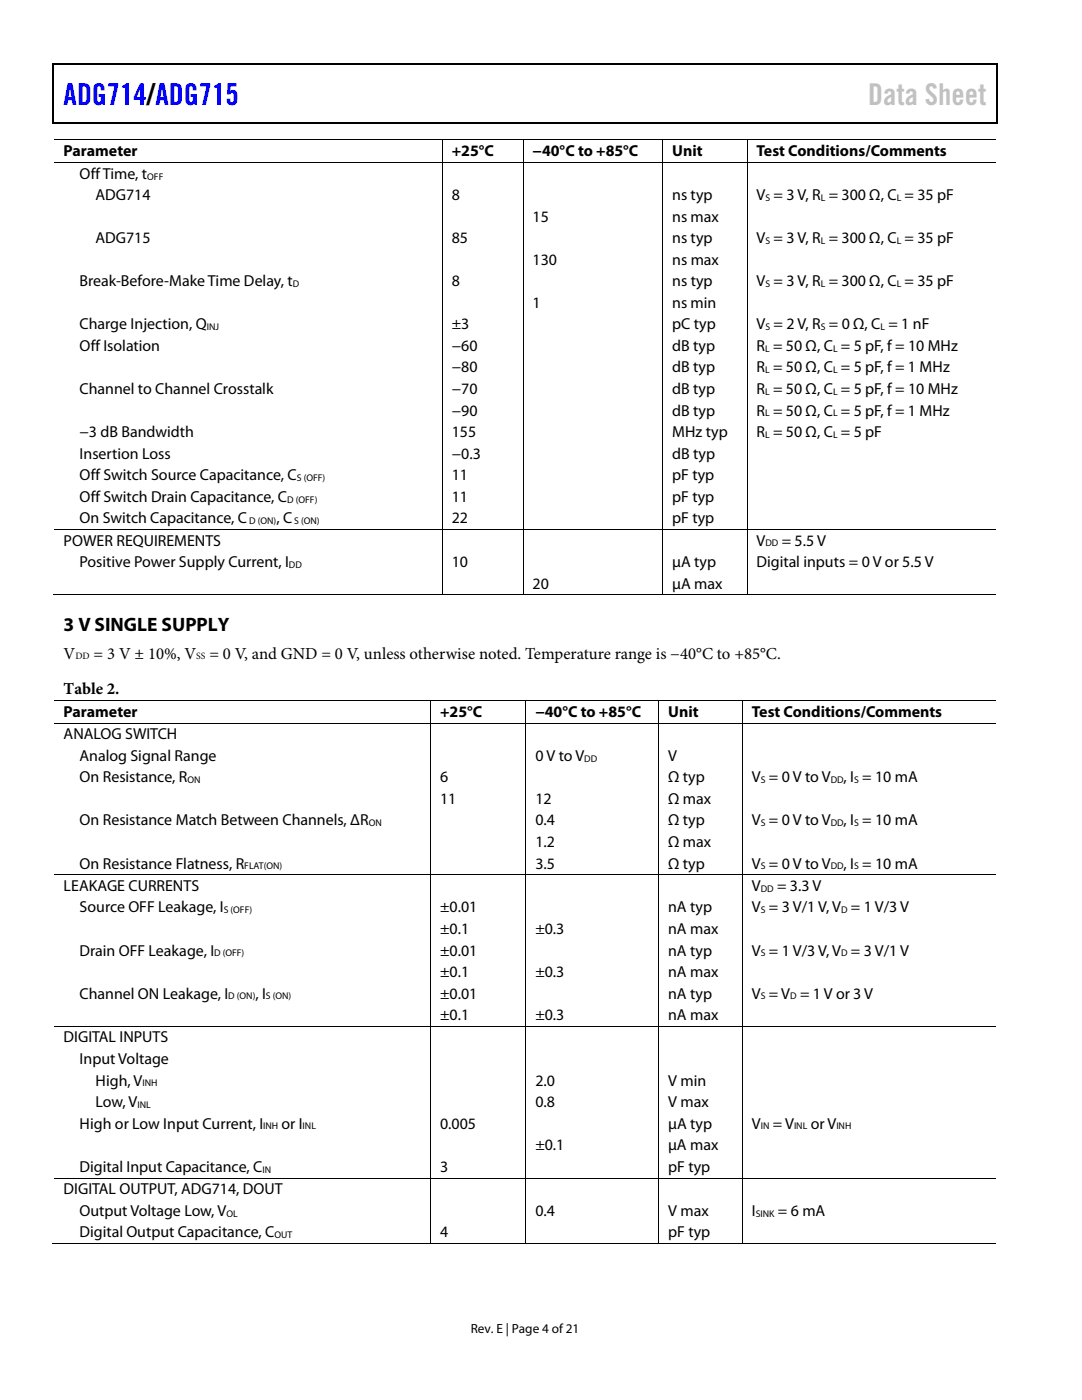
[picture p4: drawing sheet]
<svg xmlns="http://www.w3.org/2000/svg" width="216mm" height="279mm" viewBox="0 0 216 279" stroke-linecap="round" stroke-linejoin="round" font-family="sans-serif">
<defs><g id="words">
<text font-size="6" fill="#00f" x="12.7" y="21">ADG714/ADG715</text>
<text font-size="6" fill="#c1c1c1" x="173.2" y="21">Data Sheet</text>
<text font-size="3.9" x="12.7" y="126">3 V SINGLE SUPPLY</text>
<g font-size="3.3">
<text x="12.7" y="131.4">V</text>
<text x="18.7" y="131.4">= 3 V ± 10%, V</text>
<text x="41.8" y="131.4">= 0 V, and GND = 0 V, unless otherwise noted. Temperature range is −40°C to +85°C.</text>
<text x="12.7" y="138.5">Table 2.</text>
</g>
<g font-size="3.2">
<text x="12.7" y="31.2">Parameter</text>
<text x="15.9" y="35.7">Off Time, t</text>
<text x="90.2" y="31.2">+25°C</text>
<text x="106.3" y="31.2">−40°C to +85°C</text>
<text x="134.1" y="31.2">Unit</text>
<text x="151" y="31.2">Test Conditions/Comments</text>
<text x="19" y="40">ADG714</text>
<text x="90.1" y="40">8</text>
<text x="134.1" y="40">ns typ</text>
<text x="151" y="40">V = 3 V, R = 300 Ω, C = 35 pF</text>
<text x="106.3" y="44.3">15</text>
<text x="134.1" y="44.3">ns max</text>
<text x="19" y="48.6">ADG715</text>
<text x="90.1" y="48.6">85</text>
<text x="106.3" y="52.9">130</text>
<text x="134.1" y="48.6">ns typ</text>
<text x="134.1" y="52.9">ns max</text>
<text x="151" y="48.6">V = 3 V, R = 300 Ω, C = 35 pF</text>
<text x="15.9" y="57.2">Break-Before-Make Time Delay, t</text>
<text x="90.1" y="57.2">8</text>
<text x="134.1" y="57.2">ns typ</text>
<text x="151" y="57.2">V = 3 V, R = 300 Ω, C = 35 pF</text>
<text x="15.9" y="65.7">Charge Injection, Q</text>
<text x="90.1" y="65.7">±3</text>
<text x="106.3" y="61.4">1</text>
<text x="134.1" y="61.4">ns min</text>
<text x="134.1" y="65.7">pC typ</text>
<text x="151" y="65.7">V = 2 V, R = 0 Ω, C = 1 nF</text>
<text x="15.9" y="70">Off Isolation</text>
<text x="90.2" y="70">−60</text>
<text x="134.1" y="70">dB typ</text>
<text x="151" y="70">R = 50 Ω, C = 5 pF, f = 10 MHz</text>
<text x="90.1" y="74.3">−80</text>
<text x="134.1" y="74.3">dB typ</text>
<text x="151" y="74.3">R = 50 Ω, C = 5 pF, f = 1 MHz</text>
<text x="15.9" y="78.6">Channel to Channel Crosstalk</text>
<text x="90.1" y="82.9">−90</text>
<text x="90.1" y="78.6">−70</text>
<text x="134.1" y="82.9">dB typ</text>
<text x="134.1" y="78.6">dB typ</text>
<text x="151" y="82.9">R = 50 Ω, C = 5 pF, f = 1 MHz</text>
<text x="151" y="78.6">R = 50 Ω, C = 5 pF, f = 10 MHz</text>
<text x="15.9" y="87.2">−3 dB Bandwidth</text>
<text x="90.1" y="87.2">155</text>
<text x="134.1" y="87.2">MHz typ</text>
<text x="151" y="87.2">R = 50 Ω, C = 5 pF</text>
<text x="15.9" y="91.5">Insertion Loss</text>
<text x="15.9" y="95.8">Off Switch Source Capacitance, C</text>
<text x="90.1" y="91.5">−0.3</text>
<text x="90.1" y="95.8">11</text>
<text x="134.1" y="91.5">dB typ</text>
<text x="134.1" y="95.8">pF typ</text>
<text x="15.9" y="100.1">Off Switch Drain Capacitance, C</text>
<text x="90.1" y="100.1">11</text>
<text x="134.1" y="100.1">pF typ</text>
<text x="15.9" y="104.4">On Switch Capacitance, C</text>
<text x="55.1" y="104.4">, C</text>
<text x="90.1" y="104.4">22</text>
<text x="134.1" y="104.4">pF typ</text>
<text x="12.7" y="108.9">POWER REQUIREMENTS</text>
<text x="15.9" y="113.2">Positive Power Supply Current, I</text>
<text x="90.1" y="113.2">10</text>
<text x="134.1" y="113.2">µA typ</text>
<text x="151" y="113.2">Digital inputs = 0 V or 5.5 V</text>
<text x="151" y="108.9">V</text>
<text x="156" y="108.9">= 5.5 V</text>
<text x="106.3" y="117.5">20</text>
<text x="134.1" y="117.5">µA max</text>
<text x="12.7" y="143.1">Parameter</text>
<text x="87.8" y="143.1">+25°C</text>
<text x="106.8" y="143.1">−40°C to +85°C</text>
<text x="133.3" y="143.1">Unit</text>
<text x="150" y="143.1">Test Conditions/Comments</text>
<text x="12.7" y="147.6">ANALOG SWITCH</text>
<text x="15.9" y="151.8">Analog Signal Range</text>
<text x="106.8" y="151.8">0 V to V</text>
<text x="133.3" y="151.8">V</text>
<text x="15.9" y="156.1">On Resistance, R</text>
<text x="87.8" y="156.1">6</text>
<text x="87.8" y="160.4">11</text>
<text x="106.8" y="160.4">12</text>
<text x="133.3" y="160.4">Ω max</text>
<text x="133.3" y="156.1">Ω typ</text>
<text x="150" y="156.1">V = 0 V to V</text>
<text x="168.3" y="156.1">, I = 10 mA</text>
<text x="15.9" y="164.7">On Resistance Match Between Channels, ΔR</text>
<text x="106.8" y="164.7">0.4</text>
<text x="133.3" y="164.7">Ω typ</text>
<text x="150" y="164.7">V = 0 V to V</text>
<text x="168.3" y="164.7">, I = 10 mA</text>
<text x="15.9" y="173.3">On Resistance Flatness, R</text>
<text x="106.8" y="169">1.2</text>
<text x="106.8" y="173.3">3.5</text>
<text x="133.3" y="169">Ω max</text>
<text x="133.3" y="173.3">Ω typ</text>
<text x="150" y="173.3">V = 0 V to V</text>
<text x="168.3" y="173.3">, I = 10 mA</text>
<text x="12.7" y="177.8">LEAKAGE CURRENTS</text>
<text x="150" y="177.8">V</text>
<text x="155.1" y="177.8">= 3.3 V</text>
<text x="15.9" y="182.1">Source OFF Leakage, I</text>
<text x="87.8" y="182.1">±0.01</text>
<text x="133.3" y="182.1">nA typ</text>
<text x="150" y="182.1">V = 3 V/1 V, V = 1 V/3 V</text>
<text x="15.9" y="190.7">Drain OFF Leakage, I</text>
<text x="87.8" y="186.4">±0.1</text>
<text x="87.8" y="190.7">±0.01</text>
<text x="106.8" y="186.4">±0.3</text>
<text x="133.3" y="186.4">nA max</text>
<text x="133.3" y="190.7">nA typ</text>
<text x="150" y="190.7">V = 1 V/3 V, V = 3 V/1 V</text>
<text x="87.8" y="195">±0.1</text>
<text x="106.8" y="195">±0.3</text>
<text x="133.3" y="195">nA max</text>
<text x="15.9" y="199.3">Channel ON Leakage, I</text>
<text x="51" y="199.3">, I</text>
<text x="87.8" y="199.3">±0.01</text>
<text x="87.8" y="203.6">±0.1</text>
<text x="106.8" y="203.6">±0.3</text>
<text x="133.3" y="203.6">nA max</text>
<text x="133.3" y="199.3">nA typ</text>
<text x="150" y="199.3">V = V = 1 V or 3 V</text>
<text x="12.7" y="208">DIGITAL INPUTS</text>
<text x="15.9" y="212.3">Input Voltage</text>
<text x="19" y="216.6">High, V</text>
<text x="19" y="220.9">Low, V</text>
<text x="106.8" y="216.6">2.0</text>
<text x="106.8" y="220.9">0.8</text>
<text x="133.3" y="216.6">V min</text>
<text x="133.3" y="220.9">V max</text>
<text x="15.9" y="225.2">High or Low Input Current, I</text>
<text x="56.2" y="225.2">or I</text>
<text x="87.8" y="225.2">0.005</text>
<text x="133.3" y="225.2">µA typ</text>
<text x="150" y="225.2">V</text>
<text x="154.2" y="225.2">= V</text>
<text x="161.8" y="225.2">or V</text>
<text x="15.9" y="233.8">Digital Input Capacitance, C</text>
<text x="87.8" y="233.8">3</text>
<text x="106.8" y="229.5">±0.1</text>
<text x="133.3" y="229.5">µA max</text>
<text x="133.3" y="233.8">pF typ</text>
<text x="12.7" y="238.3">DIGITAL OUTPUT, ADG714, DOUT</text>
<text x="15.9" y="242.6">Output Voltage Low, V</text>
<text x="106.8" y="242.6">0.4</text>
<text x="133.3" y="242.6">V max</text>
<text x="150" y="242.6">I</text>
<text x="155.2" y="242.6">= 6 mA</text>
<text x="15.9" y="246.9">Digital Output Capacitance, C</text>
<text x="87.8" y="246.9">4</text>
<text x="133.3" y="246.9">pF typ</text>
</g>
<text font-size="2.6" x="93.9" y="266">Rev. E | Page 4 of 21</text>
<g font-size="1.9">
<text x="29.4" y="35.8">OFF</text>
<text x="152.7" y="40.1">S</text>
<text x="163.8" y="40.1">L</text>
<text x="178.9" y="40.1">L</text>
<text x="152.7" y="48.7">S</text>
<text x="163.8" y="48.7">L</text>
<text x="178.9" y="48.7">L</text>
<text x="58.4" y="57.3">D</text>
<text x="152.7" y="57.3">S</text>
<text x="163.8" y="57.3">L</text>
<text x="178.9" y="57.3">L</text>
<text x="41.3" y="65.9">INJ</text>
<text x="152.7" y="65.9">S</text>
<text x="163.8" y="65.9">S</text>
<text x="175.7" y="65.9">L</text>
<text x="152.7" y="70.2">L</text>
<text x="166.2" y="70.2">L</text>
<text x="152.7" y="74.5">L</text>
<text x="166.2" y="74.5">L</text>
<text x="152.7" y="78.8">L</text>
<text x="152.7" y="83.1">L</text>
<text x="166.2" y="78.8">L</text>
<text x="166.2" y="83.1">L</text>
<text x="152.7" y="87.4">L</text>
<text x="166.2" y="87.4">L</text>
<text x="59.2" y="96">S (OFF)</text>
<text x="57.3" y="100.3">D (OFF)</text>
<text x="49.7" y="104.6">D (ON)</text>
<text x="58.7" y="104.6">S (ON)</text>
<text x="57.7" y="113.3">DD</text>
<text x="152.7" y="109.1">DD</text>
<text x="15" y="131.6">DD</text>
<text x="39.2" y="131.6">SS</text>
<text x="116.6" y="152">DD</text>
<text x="37.4" y="156.3">ON</text>
<text x="151.8" y="156.3">S</text>
<text x="165.8" y="156.3">DD</text>
<text x="170.4" y="156.3">S</text>
<text x="73.6" y="164.9">ON</text>
<text x="151.8" y="164.9">S</text>
<text x="165.8" y="164.9">DD</text>
<text x="170.4" y="164.9">S</text>
<text x="48.7" y="173.5">FLAT(ON)</text>
<text x="151.8" y="173.5">S</text>
<text x="165.8" y="173.5">DD</text>
<text x="170.4" y="173.5">S</text>
<text x="151.8" y="178">DD</text>
<text x="44.6" y="182.3">S (OFF)</text>
<text x="151.8" y="182.3">S</text>
<text x="167.8" y="182.3">D</text>
<text x="42.7" y="190.9">D (OFF)</text>
<text x="151.8" y="190.9">S</text>
<text x="167.8" y="190.9">D</text>
<text x="45.6" y="199.5">D (ON)</text>
<text x="53.1" y="199.5">S (ON)</text>
<text x="151.8" y="199.5">S</text>
<text x="157.7" y="199.5">D</text>
<text x="27.4" y="221.1">INL</text>
<text x="28.4" y="216.8">INH</text>
<text x="52.5" y="225.4">INH</text>
<text x="60.4" y="225.4">INL</text>
<text x="151.8" y="225.4">IN</text>
<text x="158.5" y="225.4">INL</text>
<text x="166.9" y="225.4">INH</text>
<text x="52.4" y="234">IN</text>
<text x="45.2" y="242.8">OL</text>
<text x="150.8" y="242.8">SINK</text>
<text x="54.8" y="247.1">OUT</text>
</g>
</g></defs>
<g fill="#000">
<path d="M10.5 12.7h.3v1h-.3zM10.5 12.7h.3v.3h-.3zM133.3 12.7h.3v.3h-.3zM198.8 12.7h.2v1h-.2zM198.8 12.7h.2v.3h-.2zM10.5 24.4h.3v.3h-.3zM88.2 27.9h.1v.1h-.1zM88.2 32.4h.1v.2h-.1zM104.3 27.9h.2v.1h-.2zM104.3 32.4h.2v.2h-.2zM132.1 27.9h.2v.1h-.2zM132.1 32.4h.2v.2h-.2z"/>
<path d="M133.1 24.4h.2v.3h-.2zM149 27.9h.2v.1h-.2zM149 32.4h.2v.2h-.2zM198.8 24.4h.2v.3h-.2zM88.2 105.6h.1v.2h-.1zM88.2 118.7h.1v.1h-.1zM104.3 105.6h.2v.2h-.2zM104.3 118.7h.2v.1h-.2zM132.1 105.6h.2v.2h-.2zM132.1 118.7h.2v.1h-.2zM149 105.6h.2v.2h-.2zM149 118.7h.2v.1h-.2z"/>
<path d="M85.8 139.7h.2v.2h-.2zM104.9 139.7h.1v.2h-.1zM131.3 139.7h.2v.2h-.2zM148 139.7h.2v.2h-.2zM85.8 144.3h.2v.1h-.2zM104.9 144.3h.1v.1h-.1zM131.3 144.3h.2v.1h-.2zM148 144.3h.2v.1h-.2zM85.8 174.5h.2v.2h-.2zM104.9 174.5h.1v.2h-.1zM131.3 174.5h.2v.2h-.2zM148 174.5h.2v.2h-.2z"/>
<path d="M85.8 204.8h.2v.1h-.2zM104.9 204.8h.1v.1h-.1zM131.3 204.8h.2v.1h-.2zM148 204.8h.2v.1h-.2zM85.8 235h.2v.2h-.2zM104.9 235h.1v.2h-.1zM131.3 235h.2v.2h-.2zM148 235h.2v.2h-.2zM85.8 248.1h.2v.2h-.2zM104.9 248.1h.1v.2h-.1zM131.3 248.1h.2v.2h-.2zM148 248.1h.2v.2h-.2z"/>
</g>
<path d="M10.7 13.7v10.7M10.8 12.8h122.5M133.6 12.8h65.2M198.9 13.7v10.7M10.8 24.5h188" fill="none" stroke="#000" stroke-width=".25"/>
<g fill="none" stroke="#000" stroke-width=".2">
<path d="M10.8 27.9h77.4M10.8 32.5h77.4M88.2 28v4.4M88.2 32.6v73M88.3 27.9h16M88.3 32.5h16M104.4 28v4.4M104.4 32.6v73M104.5 27.9h27.6M104.5 32.5h27.6M132.2 28v4.4M132.2 32.6v73"/>
<path d="M132.3 27.9h16.7M132.3 32.5h16.7M149.1 28v4.4M149.1 32.6v73M149.2 27.9h49.6M149.2 32.5h49.6M10.5 118.7h77.7M10.8 105.7h77.4M88.2 105.8v12.9M88.3 105.7h16M88.3 118.7h16M104.4 105.8v12.9"/>
<path d="M104.5 105.7h27.6M104.5 118.7h27.6M132.2 105.8v12.9M132.3 105.7h16.7M132.3 118.7h16.7M149.1 105.8v12.9M149.2 105.7h49.6M149.2 118.7h49.6M10.8 139.8h75M85.9 139.9v4.4M86 139.8h18.9M104.9 139.9v4.4"/>
<path d="M105 139.8h26.3M131.4 139.9v4.4M131.5 139.8h16.5M148.1 139.9v4.4M148.2 139.8h50.6M10.8 144.4h75M85.9 144.4v30.1M86 144.4h18.9M104.9 144.4v30.1M105 144.4h26.3M131.4 144.4v30.1M131.5 144.4h16.5"/>
<path d="M148.1 144.4v30.1M148.2 144.4h50.6M10.8 174.6h75M85.9 174.7v30.1M86 174.6h18.9M104.9 174.7v30.1M105 174.6h26.3M131.4 174.7v30.1M131.5 174.6h16.5M148.1 174.7v30.1M148.2 174.6h50.6M10.8 204.9h75"/>
<path d="M85.9 204.9v30.1M86 204.9h18.9M104.9 204.9v30.1M105 204.9h26.3M131.4 204.9v30.1M131.5 204.9h16.5M148.1 204.9v30.1M148.2 204.9h50.6M10.8 235.1h75M85.9 235.2v12.9M86 235.1h18.9M104.9 235.2v12.9"/>
<path d="M105 235.1h26.3M131.4 235.2v12.9M131.5 235.1h16.5M148.1 235.2v12.9M148.2 235.1h50.6M10.5 248.2h75.3M86 248.2h18.9M105 248.2h26.3M131.5 248.2h16.5M148.2 248.2h50.6"/>
</g>
<use href="#words"/>
</svg>
